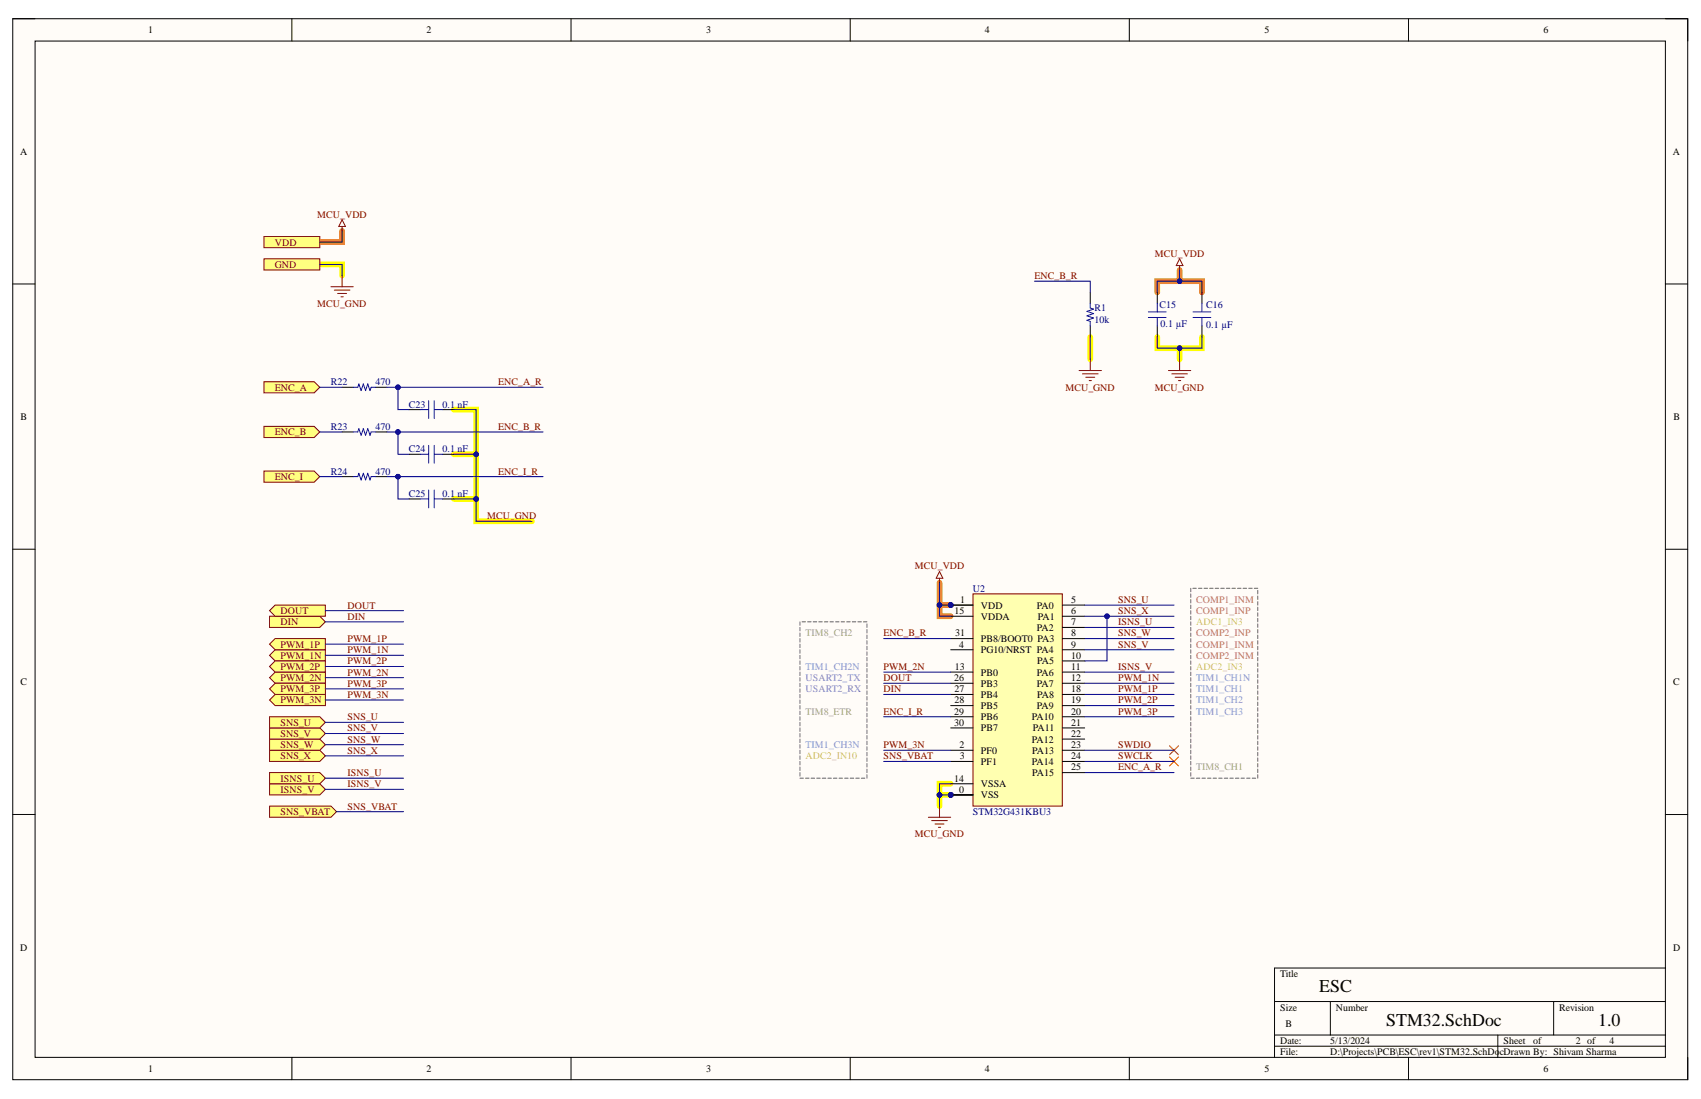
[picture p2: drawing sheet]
<svg xmlns="http://www.w3.org/2000/svg" width="432mm" height="279mm" viewBox="0 0 432 279" stroke-linecap="round" stroke-linejoin="round" font-family="sans-serif">
<defs><g id="words">
<g font-size="4.6">
<text x="334.9" y="251.9">ESC</text>
<text x="351.9" y="260.4">STM32.SchDoc</text>
<text x="405.7" y="260.4">1.0</text>
</g>
<g font-size="2.5">
<text x="37.7" y="8.5">1</text>
<text x="108.3" y="8.5">2</text>
<text x="179.3" y="8.5">3</text>
<text x="250" y="8.5">4</text>
<text x="321" y="8.5">5</text>
<text x="391.8" y="8.5">6</text>
<text x="5.2" y="39.4">A</text>
<text x="424.6" y="39.4">A</text>
<text x="5.2" y="106.6">B</text>
<text x="424.8" y="106.6">B</text>
<text x="242.3" y="155.9">15</text>
<text x="243.8" y="153.1">1</text>
<text x="249" y="154.5">VDD</text>
<text x="263.2" y="154.5">PA0</text>
<text x="271.9" y="153.1">5</text>
<text x="271.9" y="155.9">6</text>
<text x="242.5" y="161.6">31</text>
<text x="249" y="157.3">VDDA</text>
<text x="263.2" y="160.2">PA2</text>
<text x="263.5" y="157.3">PA1</text>
<text x="271.9" y="158.8">7</text>
<text x="271.9" y="161.6">8</text>
<text x="243.5" y="164.5">4</text>
<text x="249" y="163">PB8/BOOT0 PA3</text>
<text x="249" y="165.9">PG10/NRST PA4</text>
<text x="271.9" y="164.5">9</text>
<text x="271.9" y="167.2">10</text>
<text x="242.2" y="172.9">26</text>
<text x="242.4" y="170.1">13</text>
<text x="249" y="171.6">PB0</text>
<text x="263.2" y="171.6">PA6</text>
<text x="263.3" y="168.7">PA5</text>
<text x="271.9" y="170.1">11</text>
<text x="271.9" y="172.9">12</text>
<text x="5.2" y="174">C</text>
<text x="242.3" y="175.8">27</text>
<text x="242.3" y="178.6">28</text>
<text x="249" y="174.4">PB3</text>
<text x="249" y="177.2">PB4</text>
<text x="263.2" y="174.4">PA7</text>
<text x="263.3" y="177.2">PA8</text>
<text x="271.9" y="175.8">18</text>
<text x="271.9" y="178.6">19</text>
<text x="424.7" y="174">C</text>
<text x="242.2" y="181.5">29</text>
<text x="242.2" y="184.3">30</text>
<text x="249" y="180">PB5</text>
<text x="249" y="182.9">PB6</text>
<text x="249" y="185.7">PB7</text>
<text x="261.9" y="182.9">PA10</text>
<text x="262.2" y="185.7">PA11</text>
<text x="263.2" y="180">PA9</text>
<text x="271.9" y="181.5">20</text>
<text x="271.9" y="184.3">21</text>
<text x="243.6" y="189.9">2</text>
<text x="249" y="191.4">PF0</text>
<text x="261.9" y="188.6">PA12</text>
<text x="262" y="191.4">PA13</text>
<text x="271.9" y="187.1">22</text>
<text x="271.9" y="189.9">23</text>
<text x="243.7" y="192.8">3</text>
<text x="249" y="194.2">PF1</text>
<text x="261.9" y="194.2">PA14</text>
<text x="262" y="197">PA15</text>
<text x="271.9" y="192.8">24</text>
<text x="271.9" y="195.6">25</text>
<text x="242.2" y="198.5">14</text>
<text x="243.5" y="201.3">0</text>
<text x="249" y="202.7">VSS</text>
<text x="249" y="199.9">VSSA</text>
<text x="5.2" y="241.4">D</text>
<text x="424.7" y="241.4">D</text>
<text x="325" y="248.1">Title</text>
<text x="325" y="256.6">Size</text>
<text x="339.1" y="256.6">Number</text>
<text x="395.8" y="256.6">Revision</text>
<text x="326.3" y="260.9">B</text>
<text x="325" y="265.1">Date:</text>
<text x="325" y="268">File:</text>
<text x="337.7" y="265.1">5/13/2024</text>
<text x="337.7" y="268">D:\Projects\PCB\ESC\rev1\STM32.SchDocDrawn By: Shivam Sharma</text>
<text x="381.7" y="265.1">Sheet</text>
<text x="389.2" y="265.1">of</text>
<text x="400" y="265.1">2 of</text>
<text x="408.6" y="265.1">4</text>
<text x="37.7" y="272.2">1</text>
<text x="108.3" y="272.2">2</text>
<text x="179.3" y="272.2">3</text>
<text x="250" y="272.2">4</text>
<text x="321" y="272.2">5</text>
<text x="391.8" y="272.2">6</text>
</g>
<g font-size="2.5" fill="#800000">
<text x="80.5" y="55.3">MCU_VDD</text>
<text x="69.8" y="62.4">VDD</text>
<text x="293.2" y="65.2">MCU_VDD</text>
<text x="69.8" y="68">GND</text>
<text x="262.6" y="70.8">ENC_B_R</text>
<text x="80.5" y="77.9">MCU_GND</text>
<text x="69.8" y="99.2">ENC_A</text>
<text x="126.5" y="97.8">ENC_A_R</text>
<text x="270.5" y="99.2">MCU_GND</text>
<text x="293.2" y="99.2">MCU_GND</text>
<text x="69.8" y="110.5">ENC_B</text>
<text x="126.5" y="109.2">ENC_B_R</text>
<text x="69.8" y="121.9">ENC_I</text>
<text x="126.5" y="120.5">ENC_I_R</text>
<text x="123.7" y="131.9">MCU_GND</text>
<text x="232.2" y="144.6">MCU_VDD</text>
<text x="71.2" y="155.9">DOUT</text>
<text x="88.2" y="154.5">DOUT</text>
<text x="283.9" y="153.1">SNS_U</text>
<text x="283.9" y="155.9">SNS_X</text>
<text x="71.2" y="158.8">DIN</text>
<text x="88.2" y="157.3">DIN</text>
<text x="224.3" y="161.6">ENC_B_R</text>
<text x="283.9" y="161.6">SNS_W</text>
<text x="283.9" y="158.8">ISNS_U</text>
<text x="71.2" y="167.2">PWM_1N</text>
<text x="71.2" y="164.5">PWM_1P</text>
<text x="88.2" y="165.9">PWM_1N</text>
<text x="88.2" y="163">PWM_1P</text>
<text x="283.9" y="164.5">SNS_V</text>
<text x="71.2" y="172.9">PWM_2N</text>
<text x="71.2" y="170.1">PWM_2P</text>
<text x="88.2" y="168.7">PWM_2P</text>
<text x="88.2" y="171.6">PWM_2N</text>
<text x="224.3" y="170.1">PWM_2N</text>
<text x="224.3" y="172.9">DOUT</text>
<text x="283.9" y="172.9">PWM_1N</text>
<text x="283.9" y="170.1">ISNS_V</text>
<text x="71.2" y="178.6">PWM_3N</text>
<text x="71.2" y="175.8">PWM_3P</text>
<text x="88.2" y="174.4">PWM_3P</text>
<text x="88.2" y="177.2">PWM_3N</text>
<text x="224.3" y="175.8">DIN</text>
<text x="283.9" y="175.8">PWM_1P</text>
<text x="283.9" y="178.6">PWM_2P</text>
<text x="71.2" y="184.3">SNS_U</text>
<text x="88.2" y="182.9">SNS_U</text>
<text x="88.2" y="185.7">SNS_V</text>
<text x="224.3" y="181.5">ENC_I_R</text>
<text x="283.9" y="181.5">PWM_3P</text>
<text x="71.2" y="189.9">SNS_W</text>
<text x="71.2" y="187.1">SNS_V</text>
<text x="88.2" y="191.4">SNS_X</text>
<text x="88.2" y="188.6">SNS_W</text>
<text x="224.3" y="189.9">PWM_3N</text>
<text x="283.9" y="189.9">SWDIO</text>
<text x="71.2" y="192.8">SNS_X</text>
<text x="88.2" y="197">ISNS_U</text>
<text x="224.3" y="192.8">SNS_VBAT</text>
<text x="283.9" y="192.8">SWCLK</text>
<text x="283.9" y="195.6">ENC_A_R</text>
<text x="71.2" y="201.3">ISNS_V</text>
<text x="71.2" y="198.5">ISNS_U</text>
<text x="88.2" y="199.9">ISNS_V</text>
<text x="71.2" y="206.9">SNS_VBAT</text>
<text x="88.2" y="205.6">SNS_VBAT</text>
<text x="232.2" y="212.6">MCU_GND</text>
</g>
<g font-size="2.5" fill="#000080">
<text x="277.8" y="81.9">10k</text>
<text x="277.8" y="79">R1</text>
<text x="294.3" y="78.2">C15</text>
<text x="294.6" y="83">0.1 µF</text>
<text x="306.2" y="83.4">0.1 µF</text>
<text x="306.2" y="78.2">C16</text>
<text x="84" y="97.8">R22</text>
<text x="95.4" y="97.8">470</text>
<text x="103.8" y="103.5">C23</text>
<text x="112.4" y="103.5">0.1 nF</text>
<text x="84" y="109.2">R23</text>
<text x="95.4" y="109.2">470</text>
<text x="103.8" y="114.9">C24</text>
<text x="112.4" y="114.9">0.1 nF</text>
<text x="84" y="120.5">R24</text>
<text x="95.4" y="120.5">470</text>
<text x="103.8" y="126.2">C25</text>
<text x="112.4" y="126.2">0.1 nF</text>
<text x="247" y="150.2">U2</text>
<text x="247" y="206.9">STM32G431KBU3</text>
</g>
<g font-size="2.5" fill="#e06666">
<text x="303.7" y="153.1">COMP1_INM</text>
<text x="303.7" y="155.9">COMP1_INP</text>
<text x="303.7" y="161.6">COMP2_INP</text>
<text x="303.7" y="164.5">COMP1_INM</text>
<text x="303.7" y="167.2">COMP2_INM</text>
</g>
<g font-size="2.5" fill="#93c47d">
<text x="204.5" y="161.6">TIM8_CH2</text>
<text x="204.5" y="181.5">TIM8_ETR</text>
<text x="303.7" y="195.6">TIM8_CH1</text>
</g>
<g font-size="2.5" fill="#f6b26b">
<text x="303.7" y="158.8">ADC1_IN3</text>
<text x="303.7" y="170.1">ADC2_IN3</text>
<text x="204.5" y="192.8">ADC2_IN10</text>
</g>
<g font-size="2.5" fill="#6fa8dc">
<text x="204.5" y="170.1">TIM1_CH2N</text>
<text x="303.7" y="172.9">TIM1_CH1N</text>
<text x="303.7" y="175.8">TIM1_CH1</text>
<text x="303.7" y="178.6">TIM1_CH2</text>
<text x="303.7" y="181.5">TIM1_CH3</text>
<text x="204.5" y="189.9">TIM1_CH3N</text>
</g>
<g font-size="2.5" fill="#8e7cc3">
<text x="204.5" y="172.9">USART2_TX</text>
<text x="204.5" y="175.8">USART2_RX</text>
</g>
</g></defs>
<path d="M3.2 4.8h425.2v269.3h-425.2z" fill-rule="evenodd" fill="#fffcf8"/>
<path d="M3.2 4.8h425.2v269.3h-425.2z" fill="none" stroke="#000" stroke-width=".25"/>
<path d="M8.9 10.4h413.9v258.1h-413.9z" fill-rule="evenodd" fill="#fffcf8"/>
<g fill="none" stroke="#000" stroke-width=".25">
<path d="M3.2 4.8h5.7M8.9 10.4h413.9v258.1h-413.9zM74.1 4.8v5.6M145 4.8v5.6M215.8 4.8v5.6M286.7 4.8v5.6M357.5 4.8v5.6M422.8 4.8h5.6v5.6M3.2 72.1h5.7M422.8 72.1h5.6M3.2 139.5h5.7M422.8 139.5h5.6"/>
<path d="M3.2 206.8h5.7M422.8 206.8h5.6M323.5 254.3h99.3M337.7 254.3v8.5M394.4 254.3v8.5M422.8 245.8h-99.3v22.7M74.1 268.5v5.6M145 268.5v5.6M215.8 268.5v5.6M286.7 268.5v5.6M323.5 262.8h99.3M323.5 265.6h99.3"/>
<path d="M357.5 268.5v5.6M380.2 262.8v5.7M428.4 268.5v5.6"/>
</g>
<path d="M86.8 58.6v2.9h-5.6M293.8 74.2v-2.8h11.3v2.8M299.4 68.6v2.8M238.5 148v8.5h2.8M238.5 153.6h2.8" fill="none" stroke="#fd8300" stroke-width="1.4"/>
<path d="M81.2 67.1h5.6v2.9M276.8 85.6v5.6M293.8 85.6v2.8h11.3v-2.8M299.4 88.4v2.8M115.2 104h5.7v28.4h14.1M115.2 115.3h5.7M115.2 126.7h5.7M241.3 199h-2.8v2.8M238.5 201.8h2.8M238.5 201.8v2.9" fill="none" stroke="#ff0" stroke-width="1.4"/>
<path d="M67 60.1h14.2v2.8h-14.2z" fill-rule="evenodd" fill="#ffff80"/>
<path d="M67 60.1h14.2v2.8h-14.2z" fill="none" stroke="#800000" stroke-width=".25"/>
<path d="M67 65.7h14.2v2.9h-14.2z" fill-rule="evenodd" fill="#ffff80"/>
<path d="M67 65.7h14.2v2.9h-14.2z" fill="none" stroke="#800000" stroke-width=".25"/>
<circle cx="241.3" cy="153.6" r=".57" fill="#000080"/>
<circle cx="241.3" cy="153.6" r=".57" fill="none" stroke="#000080" stroke-width=".25"/>
<circle cx="241.3" cy="201.8" r=".57" fill="#000080"/>
<circle cx="241.3" cy="201.8" r=".57" fill="none" stroke="#000080" stroke-width=".25"/>
<circle cx="241.3" cy="153.6" r=".57" fill="#000080"/>
<circle cx="241.3" cy="153.6" r=".57" fill="none" stroke="#000080" stroke-width=".25"/>
<circle cx="241.3" cy="201.8" r=".57" fill="#000080"/>
<circle cx="241.3" cy="201.8" r=".57" fill="none" stroke="#000080" stroke-width=".25"/>
<circle cx="241.3" cy="201.8" r=".57" fill="#000080"/>
<circle cx="241.3" cy="201.8" r=".57" fill="none" stroke="#000080" stroke-width=".25"/>
<path d="M247 150.8h22.7v53.9h-22.7z" fill-rule="evenodd" fill="#ffffb0"/>
<path d="M247 150.8h22.7v53.9h-22.7z" fill="none" stroke="#800000" stroke-width=".25"/>
<g fill="none" stroke="#000" stroke-width=".25">
<path d="M241.3 153.6h5.7M269.7 153.6h5.6M269.7 156.5h5.6M269.7 159.3h5.6M241.3 162.1h5.7M241.3 165h5.7M269.7 162.1h5.6M269.7 165h5.6M269.7 167.8h5.6M269.7 170.7h5.6M269.7 173.5h5.6M269.7 176.3h5.6"/>
<path d="M269.7 179.2h5.6M269.7 182h5.6M269.7 184.8h5.6M269.7 193.3h5.6M269.7 196.2h5.6"/>
</g>
<circle cx="241.3" cy="153.6" r=".57" fill="#000080"/>
<circle cx="241.3" cy="153.6" r=".57" fill="none" stroke="#000080" stroke-width=".25"/>
<path d="M241.3 156.5h5.7M241.3 170.7h5.7M241.3 173.5h5.7M241.3 176.3h5.7M241.3 179.2h5.7M241.3 182h5.7M241.3 184.8h5.7M241.3 190.5h5.7M241.3 193.3h5.7M241.3 201.8h5.7" fill="none" stroke="#000" stroke-width=".25"/>
<circle cx="241.3" cy="201.8" r=".57" fill="#000080"/>
<circle cx="241.3" cy="201.8" r=".57" fill="none" stroke="#000080" stroke-width=".25"/>
<path d="M241.3 153.6h5.7" fill="none" stroke="#000" stroke-width=".25"/>
<circle cx="241.3" cy="153.6" r=".57" fill="#000080"/>
<circle cx="241.3" cy="153.6" r=".57" fill="none" stroke="#000080" stroke-width=".25"/>
<path d="M269.7 187.7h5.6M269.7 190.5h5.6M241.3 201.8h5.7" fill="none" stroke="#000" stroke-width=".25"/>
<circle cx="241.3" cy="201.8" r=".57" fill="#000080"/>
<circle cx="241.3" cy="201.8" r=".57" fill="none" stroke="#000080" stroke-width=".25"/>
<path d="M241.3 199h5.7M241.3 201.8h5.7" fill="none" stroke="#000" stroke-width=".25"/>
<circle cx="241.3" cy="201.8" r=".57" fill="#000080"/>
<circle cx="241.3" cy="201.8" r=".57" fill="none" stroke="#000080" stroke-width=".25"/>
<path d="M67 108.3h12.8l1.4 1.4-1.4 1.4h-12.8z" fill-rule="evenodd" fill="#ffff80"/>
<path d="M67 108.3h12.8l1.4 1.4-1.4 1.4h-12.8z" fill="none" stroke="#800000" stroke-width=".25"/>
<path d="M67 96.9h12.8l1.4 1.4-1.4 1.5h-12.8z" fill-rule="evenodd" fill="#ffff80"/>
<path d="M67 96.9h12.8l1.4 1.4-1.4 1.5h-12.8z" fill="none" stroke="#800000" stroke-width=".25"/>
<path d="M67 119.6h12.8l1.4 1.4-1.4 1.4h-12.8z" fill-rule="evenodd" fill="#ffff80"/>
<path d="M67 119.6h12.8l1.4 1.4-1.4 1.4h-12.8z" fill="none" stroke="#800000" stroke-width=".25"/>
<path d="M86.8 98.3h2.9M95.3 98.3h2.9M86.8 109.7h2.9M95.3 109.7h2.9M103.9 104h2.8M103.9 115.3h2.8M112.4 104h2.8M112.4 115.3h2.8M86.8 121h2.9M95.3 121h2.9M103.9 126.7h2.8M112.4 126.7h2.8" fill="none" stroke="#000" stroke-width=".25"/>
<g fill="none" stroke="#00f" stroke-width=".25">
<path d="M89.7 98.3h1.1l.3-.8 .6 1.7 .5-1.7 .6 1.7 .6-1.7 .5 1.7 .3-.9h1.1M89.7 109.7h1.1l.3-.9 .6 1.7 .5-1.7 .6 1.7 .6-1.7 .5 1.7 .3-.8h1.1M106.7 104h2.1M106.7 115.3h2.1M108.8 101.7v4.6M108.8 113.1v4.5M110.2 104h2.2M110.2 101.7v4.6M110.2 113.1v4.5M110.2 115.3h2.2M89.7 121h1.1l.3-.8 .6 1.7 .5-1.7 .6 1.7 .6-1.7 .5 1.7 .3-.9h1.1M106.7 126.7h2.1"/>
<path d="M108.8 124.4v4.6M110.2 124.4v4.6M110.2 126.7h2.2"/>
</g>
<path d="M296.9 189.4l2.3 2.2M296.9 192.2l2.3 2.3M299.2 189.4l-2.3 2.2M299.2 192.2l-2.3 2.3" fill="none" stroke="#f00" stroke-width=".25"/>
<path d="M69.8 170.7h12.8v2.8h-12.8l-1.4-1.4z" fill-rule="evenodd" fill="#ffff80"/>
<path d="M69.8 170.7h12.8v2.8h-12.8l-1.4-1.4z" fill="none" stroke="#800000" stroke-width=".25"/>
<path d="M68.4 156.5h12.8l1.4 1.4-1.4 1.4h-12.8z" fill-rule="evenodd" fill="#ffff80"/>
<path d="M68.4 156.5h12.8l1.4 1.4-1.4 1.4h-12.8z" fill="none" stroke="#800000" stroke-width=".25"/>
<path d="M69.8 153.6h12.8v2.9h-12.8l-1.4-1.4z" fill-rule="evenodd" fill="#ffff80"/>
<path d="M69.8 153.6h12.8v2.9h-12.8l-1.4-1.4z" fill="none" stroke="#800000" stroke-width=".25"/>
<path d="M69.8 176.3h12.8v2.9h-12.8l-1.4-1.5z" fill-rule="evenodd" fill="#ffff80"/>
<path d="M69.8 176.3h12.8v2.9h-12.8l-1.4-1.5z" fill="none" stroke="#800000" stroke-width=".25"/>
<path d="M69.8 165h12.8v2.8h-12.8l-1.4-1.4z" fill-rule="evenodd" fill="#ffff80"/>
<path d="M69.8 165h12.8v2.8h-12.8l-1.4-1.4z" fill="none" stroke="#800000" stroke-width=".25"/>
<path d="M69.8 162.1h12.8v2.9h-12.8l-1.4-1.4z" fill-rule="evenodd" fill="#ffff80"/>
<path d="M69.8 162.1h12.8v2.9h-12.8l-1.4-1.4z" fill="none" stroke="#800000" stroke-width=".25"/>
<path d="M69.8 167.8h12.8v2.8h-12.8l-1.4-1.4z" fill-rule="evenodd" fill="#ffff80"/>
<path d="M69.8 167.8h12.8v2.8h-12.8l-1.4-1.4z" fill="none" stroke="#800000" stroke-width=".25"/>
<path d="M69.8 173.5h12.8v2.8h-12.8l-1.4-1.4z" fill-rule="evenodd" fill="#ffff80"/>
<path d="M69.8 173.5h12.8v2.8h-12.8l-1.4-1.4z" fill="none" stroke="#800000" stroke-width=".25"/>
<path d="M68.4 199h12.8l1.4 1.4-1.4 1.4h-12.8z" fill-rule="evenodd" fill="#ffff80"/>
<path d="M68.4 199h12.8l1.4 1.4-1.4 1.4h-12.8z" fill="none" stroke="#800000" stroke-width=".25"/>
<path d="M68.4 196.2h12.8l1.4 1.4-1.4 1.4h-12.8z" fill-rule="evenodd" fill="#ffff80"/>
<path d="M68.4 196.2h12.8l1.4 1.4-1.4 1.4h-12.8z" fill="none" stroke="#800000" stroke-width=".25"/>
<path d="M68.4 190.5h12.8l1.4 1.4-1.4 1.4h-12.8z" fill-rule="evenodd" fill="#ffff80"/>
<path d="M68.4 190.5h12.8l1.4 1.4-1.4 1.4h-12.8z" fill="none" stroke="#800000" stroke-width=".25"/>
<path d="M68.4 187.7h12.8l1.4 1.4-1.4 1.4h-12.8z" fill-rule="evenodd" fill="#ffff80"/>
<path d="M68.4 187.7h12.8l1.4 1.4-1.4 1.4h-12.8z" fill="none" stroke="#800000" stroke-width=".25"/>
<path d="M68.4 184.8h12.8l1.4 1.4-1.4 1.5h-12.8z" fill-rule="evenodd" fill="#ffff80"/>
<path d="M68.4 184.8h12.8l1.4 1.4-1.4 1.5h-12.8z" fill="none" stroke="#800000" stroke-width=".25"/>
<path d="M68.4 182h12.8l1.4 1.4-1.4 1.4h-12.8z" fill-rule="evenodd" fill="#ffff80"/>
<g fill="none" stroke="#800000" stroke-width=".25">
<path d="M86.8 55.8l.9 1.7h-1.7zM86.8 57.5v1.1M84 72.8h5.7M84.9 73.7h3.9M85.7 74.5h2.3M86.6 75.4h.5M86.8 70v2.8M299.4 65.7l.9 1.7h-1.7zM299.4 67.4v1.2M273.9 94.1h5.7M274.8 94.9h3.9M275.6 95.8h2.3"/>
<path d="M276.5 96.6h.5M276.8 91.2v2.9M296.6 94.1h5.7M297.5 94.9h3.9M298.3 95.8h2.3M299.2 96.6h.5M299.4 91.2v2.9M238.5 145.1l.8 1.7h-1.6zM238.5 146.8v1.2M68.4 182h12.8l1.4 1.4-1.4 1.4h-12.8zM235.7 207.5h5.6M236.5 208.4h4"/>
<path d="M237.4 209.2h2.2M238.2 210.1h.6M238.5 204.7v2.8"/>
</g>
<path d="M276.8 74.2v2.9M293.8 74.2v2.9M305.1 74.2v2.9M276.8 82.7v2.9M293.8 82.7v2.9M305.1 82.7v2.9" fill="none" stroke="#000" stroke-width=".25"/>
<path d="M276.8 77.1v1.1l.8 .3-1.7 .6 1.7 .5-1.7 .6 1.7 .6-1.7 .5 .9 .3v1.1M291.5 79.2h4.5M293.8 77.1v2.1M302.8 79.2h4.6M305.1 77.1v2.1M291.5 80.6h4.5M293.8 80.6v2.1M302.8 80.6h4.6M305.1 80.6v2.1" fill="none" stroke="#00f" stroke-width=".25"/>
<g fill="none" stroke="#666" stroke-width=".25">
<path d="M203.1 157.9v.9M203.1 159.3v.9M203.6 157.9h.9M205 157.9h.9M206.4 157.9h.9M207.8 157.9h.9M209.3 157.9h.9M210.7 157.9h.9M212.1 157.9h.9M213.5 157.9h.9M214.9 157.9h.9M216.4 157.9h.8"/>
<path d="M217.8 157.9h.9M219.2 157.9h.9M220.1 158.4v.9M220.1 159.8v.9M302.3 149.4v.9M302.3 150.8v.9M302.3 152.2v.9M302.3 153.6v.9M302.3 155.1v.8M302.3 156.5v.9M302.3 157.9v.9M302.3 159.3v.9"/>
<path d="M302.8 149.4h.9M304.2 149.4h.9M305.6 149.4h.9M307.1 149.4h.8M308.5 149.4h.9M309.9 149.4h.9M311.3 149.4h.9M312.7 149.4h.9M314.1 149.4h.9M315.6 149.4h.9M317 149.4h.9M318.4 149.4h.9"/>
<path d="M319.3 149.9v.9M319.3 151.3v.9M319.3 152.8v.8M319.3 154.2v.9M319.3 155.6v.9M319.3 157v.9M319.3 158.4v.9M319.3 159.8v.9M203.1 160.7v.9M203.1 162.1v.9M203.1 163.6v.8M203.1 165v.9"/>
<path d="M203.1 166.4v.9M203.1 167.8v.9M203.1 169.2v.9M203.1 170.7v.8M203.1 172.1v.8M203.1 173.5v.9M203.1 174.9v.9M203.1 176.3v.9M203.1 177.7v.9M203.1 179.2v.8M220.1 161.3v.8M220.1 162.7v.9"/>
<path d="M220.1 164.1v.9M220.1 165.5v.9M220.1 166.9v.9M220.1 168.3v.9M220.1 169.8v.9M220.1 171.2v.9M220.1 172.6v.9M220.1 174v.9M220.1 175.4v.9M220.1 176.9v.8M220.1 178.3v.9M220.1 179.7v.9"/>
<path d="M302.3 160.7v.9M302.3 162.1v.9M302.3 163.6v.8M302.3 165v.9M302.3 166.4v.9M302.3 167.8v.9M302.3 169.2v.9M302.3 170.7v.8M302.3 172.1v.8M302.3 173.5v.9M302.3 174.9v.9M302.3 176.3v.9"/>
<path d="M302.3 177.7v.9M302.3 179.2v.8M319.3 161.3v.8M319.3 162.7v.9M319.3 164.1v.9M319.3 165.5v.9M319.3 166.9v.9M319.3 168.3v.9M319.3 169.8v.9M319.3 171.2v.9M319.3 172.6v.9M319.3 174v.9"/>
<path d="M319.3 175.4v.9M319.3 176.9v.8M319.3 178.3v.9M319.3 179.7v.9M203.1 180.6v.9M203.1 182v.9M203.1 183.4v.9M203.1 184.8v.9M203.1 186.2v.9M203.1 187.7v.9M203.1 189.1v.9M203.1 190.5v.9"/>
<path d="M203.1 191.9v.9M203.1 193.3v.9M203.1 194.8v.8M203.1 196.2v.9M203.1 197.6h.9M204.5 197.6h.9M205.9 197.6h.9M207.3 197.6h.9M208.7 197.6h.9M210.2 197.6h.8M211.6 197.6h.9M213 197.6h.9"/>
<path d="M214.4 197.6h.9M215.8 197.6h.9M217.2 197.6h.9M218.7 197.6h.8M220.1 181.1v.9M220.1 182.5v.9M220.1 183.9v.9M220.1 185.4v.8M220.1 186.8v.9M220.1 188.2v.9M220.1 189.6v.9M220.1 191v.9"/>
<path d="M220.1 192.4v.9M220.1 193.9v.9M220.1 195.3v.9M220.1 196.7v.9M302.3 197.6h.9M302.3 180.6v.9M302.3 182v.9M302.3 183.4v.9M302.3 184.8v.9M302.3 186.2v.9M302.3 187.7v.9M302.3 189.1v.9"/>
<path d="M302.3 190.5v.9M302.3 191.9v.9M302.3 193.3v.9M302.3 194.8v.8M302.3 196.2v.9M303.7 197.6h.9M305.1 197.6h.9M306.5 197.6h.9M307.9 197.6h.9M309.4 197.6h.8M310.8 197.6h.9M312.2 197.6h.9"/>
<path d="M313.6 197.6h.9M315 197.6h.9M316.5 197.6h.8M317.9 197.6h.8M319.3 181.1v.9M319.3 182.5v.9M319.3 183.9v.9M319.3 185.4v.8M319.3 186.8v.9M319.3 188.2v.9M319.3 189.6v.9M319.3 191v.9"/>
<path d="M319.3 192.4v.9M319.3 193.9v.9M319.3 195.3v.9M319.3 196.7v.9"/>
</g>
<path d="M68.4 204.7h15.6l1.4 1.4-1.4 1.4h-15.6z" fill-rule="evenodd" fill="#ffff80"/>
<path d="M68.4 204.7h15.6l1.4 1.4-1.4 1.4h-15.6z" fill="none" stroke="#800000" stroke-width=".25"/>
<path d="M238.5 153.6h2.8" fill="none" stroke="#000080" stroke-width=".25"/>
<circle cx="238.5" cy="153.6" r=".57" fill="#000080"/>
<circle cx="238.5" cy="153.6" r=".57" fill="none" stroke="#000080" stroke-width=".25"/>
<circle cx="241.3" cy="153.6" r=".57" fill="#000080"/>
<g fill="none" stroke="#000080" stroke-width=".25">
<path d="M275.3 153.6h22.7M281 156.5v11.3h-5.7M224.3 170.7h17M275.3 173.5h22.7M275.3 176.3h22.7M275.3 179.2h22.7M275.3 170.7h22.7M275.3 165h22.7M275.3 162.1h22.7M275.3 182h22.7M275.3 190.5h22.7M275.3 193.3h22.7"/>
<circle cx="241.3" cy="153.6" r=".57"/>
</g>
<circle cx="281" cy="156.5" r=".57" fill="#000080"/>
<g fill="none" stroke="#000080" stroke-width=".25">
<path d="M81.2 98.3h5.6M101 98.3v5.7h2.9M81.2 109.7h5.6M81.2 121h5.6M275.3 159.3h22.7M275.3 196.2h22.7"/>
<circle cx="281" cy="156.5" r=".57"/>
</g>
<circle cx="101" cy="98.3" r=".57" fill="#000080"/>
<g fill="none" stroke="#000080" stroke-width=".25">
<path d="M101 109.7v5.6h2.9"/>
<circle cx="101" cy="98.3" r=".57"/>
</g>
<circle cx="101" cy="109.7" r=".57" fill="#000080"/>
<g fill="none" stroke="#000080" stroke-width=".25">
<path d="M101 121v5.7h2.9"/>
<circle cx="101" cy="109.7" r=".57"/>
</g>
<circle cx="101" cy="121" r=".57" fill="#000080"/>
<g fill="none" stroke="#000080" stroke-width=".25">
<path d="M115.2 126.7h5.7"/>
<circle cx="101" cy="121" r=".57"/>
</g>
<circle cx="120.9" cy="126.7" r=".57" fill="#000080"/>
<g fill="none" stroke="#000080" stroke-width=".25">
<path d="M115.2 115.3h5.7"/>
<circle cx="120.9" cy="126.7" r=".57"/>
</g>
<circle cx="120.9" cy="115.3" r=".57" fill="#000080"/>
<g fill="none" stroke="#000080" stroke-width=".25">
<path d="M81.2 67.1h5.6v2.9M299.4 88.4v2.8M82.6 155.1h19.8M82.6 157.9h19.8M82.6 172.1h19.8M82.6 166.4h19.8M82.6 163.6h19.8M82.6 169.2h19.8M82.6 177.7h19.8M82.6 174.9h19.8M224.3 176.3h17M224.3 173.5h17"/>
<path d="M224.3 162.1h17M82.6 186.2h19.8M82.6 183.4h19.8M82.6 189.1h19.8M82.6 197.6h19.8M82.6 191.9h19.8M224.3 190.5h17M224.3 182h17M82.6 200.4h19.8"/>
<circle cx="120.9" cy="115.3" r=".57"/>
</g>
<circle cx="299.4" cy="88.4" r=".57" fill="#000080"/>
<g fill="none" stroke="#000080" stroke-width=".25">
<path d="M86.8 58.6v2.9h-5.6M299.4 68.6v2.8"/>
<circle cx="299.4" cy="88.4" r=".57"/>
</g>
<circle cx="299.4" cy="71.4" r=".57" fill="#000080"/>
<g fill="none" stroke="#000080" stroke-width=".25">
<path d="M238.5 201.8h2.8"/>
<circle cx="299.4" cy="71.4" r=".57"/>
</g>
<circle cx="238.5" cy="201.8" r=".57" fill="#000080"/>
<circle cx="238.5" cy="201.8" r=".57" fill="none" stroke="#000080" stroke-width=".25"/>
<circle cx="241.3" cy="201.8" r=".57" fill="#000080"/>
<g fill="none" stroke="#000080" stroke-width=".25">
<path d="M241.3 199h-2.8v2.8"/>
<circle cx="241.3" cy="201.8" r=".57"/>
</g>
<circle cx="238.5" cy="201.8" r=".57" fill="#000080"/>
<g fill="none" stroke="#000080" stroke-width=".25">
<path d="M238.5 201.8v2.9"/>
<circle cx="238.5" cy="201.8" r=".57"/>
</g>
<circle cx="238.5" cy="201.8" r=".57" fill="#000080"/>
<g fill="none" stroke="#000080" stroke-width=".25">
<path d="M262.6 71.4h14.2v2.8M276.8 85.6v5.6M98.2 121h39.7M224.3 193.3h17M85.4 206.1h17"/>
<circle cx="238.5" cy="201.8" r=".57"/>
</g>
<circle cx="101" cy="121" r=".57" fill="#000080"/>
<g fill="none" stroke="#000080" stroke-width=".25">
<path d="M98.2 109.7h39.7"/>
<circle cx="101" cy="121" r=".57"/>
</g>
<circle cx="101" cy="109.7" r=".57" fill="#000080"/>
<g fill="none" stroke="#000080" stroke-width=".25">
<path d="M98.2 98.3h39.7"/>
<circle cx="101" cy="109.7" r=".57"/>
</g>
<circle cx="101" cy="98.3" r=".57" fill="#000080"/>
<g fill="none" stroke="#000080" stroke-width=".25">
<path d="M115.2 104h5.7v28.4h14.1"/>
<circle cx="101" cy="98.3" r=".57"/>
</g>
<circle cx="120.9" cy="115.3" r=".57" fill="#000080"/>
<circle cx="120.9" cy="115.3" r=".57" fill="none" stroke="#000080" stroke-width=".25"/>
<circle cx="120.9" cy="126.7" r=".57" fill="#000080"/>
<g fill="none" stroke="#000080" stroke-width=".25">
<path d="M293.8 85.6v2.8h11.3v-2.8"/>
<circle cx="120.9" cy="126.7" r=".57"/>
</g>
<circle cx="299.4" cy="88.4" r=".57" fill="#000080"/>
<g fill="none" stroke="#000080" stroke-width=".25">
<path d="M293.8 74.2v-2.8h11.3v2.8"/>
<circle cx="299.4" cy="88.4" r=".57"/>
</g>
<circle cx="299.4" cy="71.4" r=".57" fill="#000080"/>
<g fill="none" stroke="#000080" stroke-width=".25">
<path d="M238.5 148v8.5h2.8"/>
<circle cx="299.4" cy="71.4" r=".57"/>
</g>
<circle cx="238.5" cy="153.6" r=".57" fill="#000080"/>
<g fill="none" stroke="#000080" stroke-width=".25">
<path d="M275.3 156.5h22.7"/>
<circle cx="238.5" cy="153.6" r=".57"/>
</g>
<circle cx="281" cy="156.5" r=".57" fill="#000080"/>
<circle cx="281" cy="156.5" r=".57" fill="none" stroke="#000080" stroke-width=".25"/>
<use href="#words"/>
</svg>
